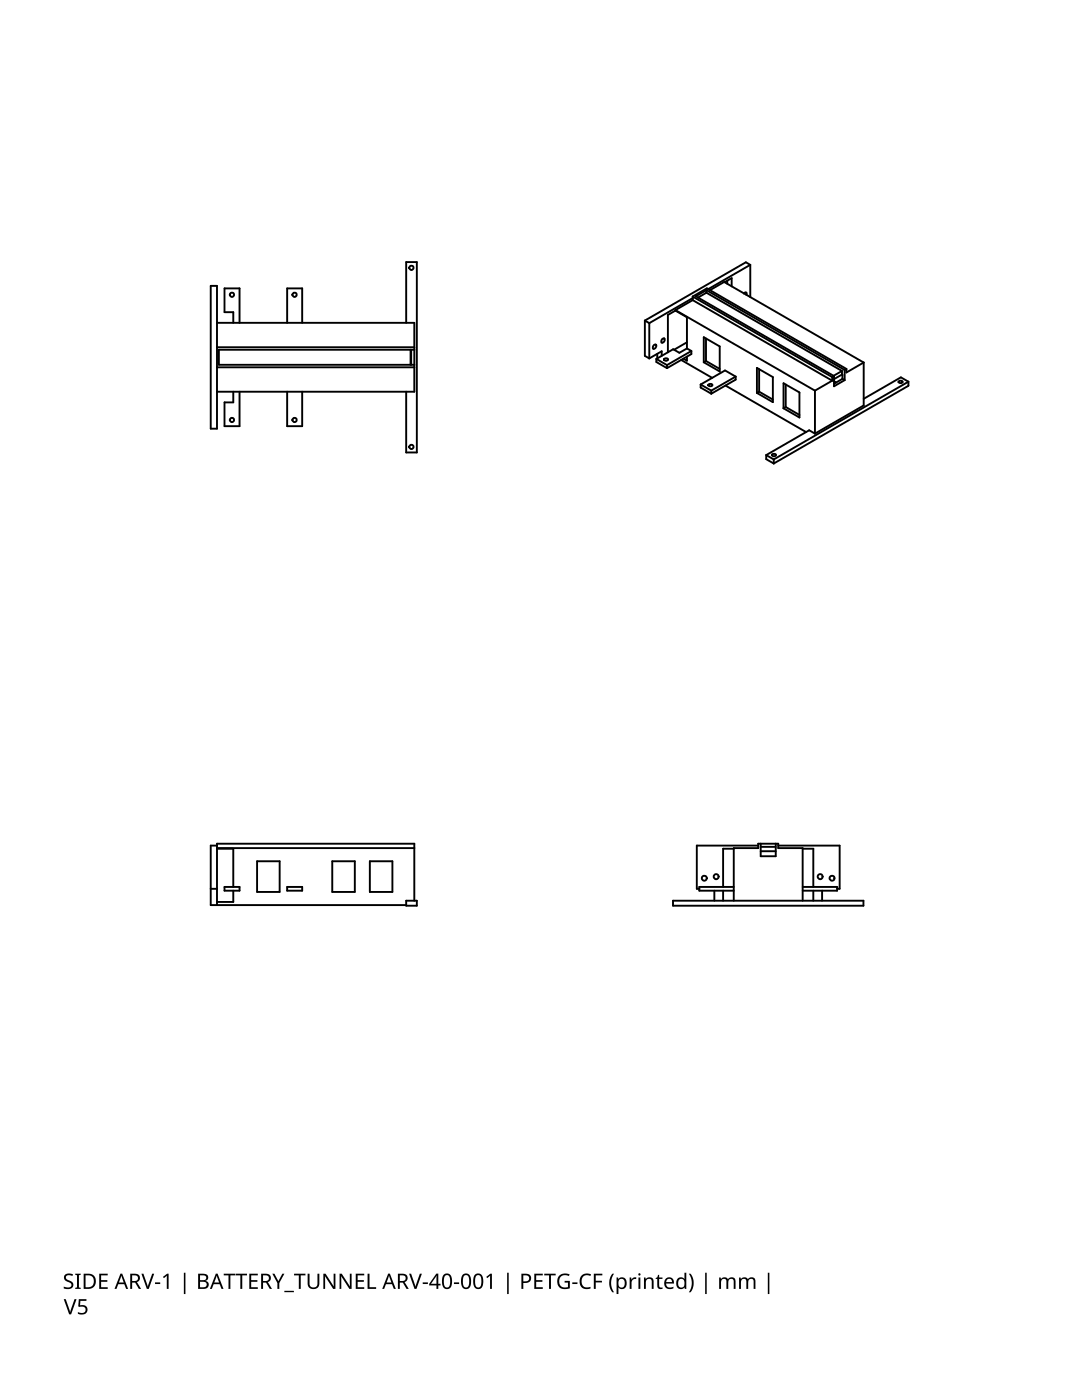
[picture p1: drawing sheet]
<svg xmlns="http://www.w3.org/2000/svg" width="216mm" height="279mm" viewBox="0 0 216 279" stroke-linecap="round" stroke-linejoin="round" font-family="sans-serif">
<g fill="none" stroke="#000" stroke-width=".38">
<path d="M42 57.1h1.3v28.5h-1.3zM138.2 59.5l-8.6 5M138.2 59.2l2.8-1.6 27.9 16M138.2 59.9l27.9 16.1M138.2 59.2l27.9 16.1M138.2 59.9l-3.4 2M138.2 59.2v.7M141 57.9v.5M141 57.9l-2.2 1.2 27.6 16M141 58.4l27 15.6M141 58.4l-1.7 1M141 57.9l27.5 15.9"/>
<path d="M141.7 57.9l2.8-1.6 27.8 16M144.6 56.3l1.4-.8v1.6M145.1 56v.6M148.4 58.6l.5-.2v.4M149.7 52.9v6.4M149.7 52.9l-.9-.6-20.1 11.7M149.7 52.9l-8.4 4.8M43.3 64.4h39.4v13.8h-39.4M43.3 69.3h39.4M47.8 64.4v-6.8h-3v4.7h1.7v2.1M47.8 78.2v6.9h-3v-4.8h1.7v-2.1M57.3 64.4v-6.8h3v6.8"/>
<path d="M57.3 78.2v6.9h3v-6.9M81 64.4v-12.1h2.2v38h-2.2v-12.1M81.9 69.8v3M82 69.8v3M82.7 69.8h-39v3h39M82.7 73.3h-39.4M128.7 64v7l.9 .5M128.7 64l.9 .5M129.6 64.5v7M130.5 68.8h.4a.57 .57 0 0 1-.6 .8 .61 .61 0 0 1 .2-.8zM131 71.6l2.1 1.3M131 71.6v.6l2.1 1.3"/>
<path d="M131.1 70.6v.9M132 71v-.9l-2.4 1.4M132.2 67.6h.3a.57 .57 0 0 1-.5 .8 .59 .59 0 0 1 .2-.8zM132.5 71.6l.2-.1a.43 .43 0 0 1 .6 .3l-.4 .2-.4-.1zM133.1 72.9v.6M134.8 62l-1.5 .9v7.4M134.8 61.9v.1M134.8 62l2.3 1.3v6.2M134.8 61.9l27.8 16.1M135.9 71.8l6.2 3.6M137.1 69.5l-1.5 .9-1.3-.7-3.3 1.9M137.1 69.5l.9 .6"/>
<path d="M137.1 68.3l-2.6 1.5M137.1 71.2v.8l-.7-.4M138 70.1v.6l-4.9 2.8M138 70.1l-4.9 2.8M139.8 76.7l2.1 1.3M139.8 76.7v.7l2.1 1.2M140.4 67.3l3.2 1.8v5l-3.2-1.8zM140.9 72l2.7 1.6M140.9 67.6v4.4M140.9 72l-.5 .3M141.4 76.7l.1-.1a.43 .43 0 0 1 .7 .3l-.2 .2h-.5l-.2-.2zM141.9 78v.6"/>
<path d="M144.8 76.9l16 9.3M146.8 75.2v.6l-4.9 2.8M146.8 75.2l-2.1-1.3-4.9 2.8M146.8 75.2l-4.9 2.8M151 73.4l3.2 1.9v5l-3.2-1.9zM151.5 78.2l2.7 1.5M151.5 73.7v4.5M151.5 78.2l-.5 .2M156.3 76.5l3.2 1.8v5l-3.2-1.8zM156.8 76.7v4.5M162.6 78v8.5M166.1 76l-3.5 2"/>
<path d="M166.1 75.3v.7M166.4 76.1l.5 .2M166.4 75.1v2l2.1-1.2M166.4 75.1l-.3 .2M168 74l-1.7 1M168 74v.7M168 74.7l-1.6 1M168 74.7l.1 .9M168.1 75.6l.4 .3M168.1 75.6l-1.7 1M168.5 73.8v2.1M168.9 73.6l-.4 .2"/>
<path d="M172.3 72.3v8.6l-9.7 5.6M172.3 72.3l-3.4 2v-.7M179.3 76.1l.2-.1a.44 .44 0 0 1 .6 .2l-.2 .2h-.4l-.2-.2zM181.3 76.2l-1.5-.9-7.5 4.3M181.3 76.2l-26.9 15.5M181.3 76.2v.8l-26.9 15.5M152.9 90.8v.8l1.5 .9M152.9 90.8l1.5 .9M154.1 90.7h.7a.37 .37 0 0 1-.4 .4 .37 .37 0 0 1-.3-.4zM154.4 91.7v.8M156.8 81.2l-.5 .3M156.8 81.2l2.7 1.6"/>
<path d="M162.6 86.5l-1.1-.6-8.6 4.9M42 177.4h1.3M43.3 169.4h3.2v7.6M43.3 169.3h39.4M43.3 168.8h-1.3v11.8h39M44.8 177h3v.8h-3zM46.5 177.8v2.2h-3.2M51.3 171.9h4.5v6.1h-4.5zM57.3 177h3v.8h-3zM66.3 171.9h4.5v6.1h-4.5zM73.8 171.9h4.5v6.1h-4.5zM81 179.8h2.2v1h-2.2z"/>
<path d="M82.7 179.8v-11.4h-39.4v12.2M134.3 179.8h38v1h-38zM142.5 177.8v2M144.3 177.8v2M146.4 169.4h-2.1v7.6M146.4 177h-6.9v.8h6.9M146.4 179.8v-10.5h4.9v-.9h4v.9h4.9v10.5M151.3 168.8h-12.3v8.6h.5M151.8 168.4v2.5h3v-2.5M151.8 169h3M151.8 169.9h3M155.3 168.8h12.2v8.6h-.5"/>
<path d="M160.2 169.4h2.1v7.6M160.2 177h6.8v.8h-6.8M162.3 177.8v2M164 177.8v2"/>
<circle cx="46.3" cy="58.8" r=".43"/>
<circle cx="58.8" cy="58.8" r=".43"/>
<circle cx="82.1" cy="53.4" r=".43"/>
<circle cx="46.3" cy="83.8" r=".43"/>
<circle cx="58.8" cy="83.8" r=".43"/>
<circle cx="82.1" cy="89.2" r=".43"/>
<circle cx="140.5" cy="175.3" r=".49"/>
<circle cx="142.9" cy="175" r=".5"/>
<circle cx="163.6" cy="175" r=".49"/>
<circle cx="166" cy="175.3" r=".48"/>
</g>
<g fill="#000">
<path d="M12.7 259.3h.4l.9 2.6 .9-2.6h.4l-1.1 3h-.4zM12.9 254.5a1.44 1.44 0 0 1 1.7-.2l-.2 .3h-.1a.64 .64 0 0 0-.8-.1 .64 .64 0 0 0-.3 .6l.5 .4a.93 .93 0 0 1 .9 1.1 .93 .93 0 0 1-1.3 .7l-.6-.2v-.3a1.08 1.08 0 0 0 1.5-.2 1.08 1.08 0 0 0-1-.9 .8 .8 0 0 1-.3-1.2zM15 254.2h1.1v.2l-.4 .1v2.4l.4 .1v.2h-1.1v-.2l.4-.1v-2.4l-.4-.1zM19.8 254.2h1.7v.3h-1.3v1h1.2v.3h-1.2v1.1h1.3v.3h-1.7zM28.2 254.2h.4l.9 2.6 .9-2.6h.4l-1.1 3h-.4zM30.9 255.9h1.1v.4h-1.1zM32.5 254.8l.8-.6h.3v3h-.3v-2.6l-.6 .5zM44.6 254.2h2.3v.3h-.9v2.7h-.4v-2.7h-1zM47 254.2h2.3v.3h-1v2.7h-.3v-2.7h-1zM49.7 254.2h1.7v.3h-1.3v1h1.3v.3h-1.3v1.1h1.3v.3h-1.7zM54.3 254.2h.5l.7 1.5 .8-1.5h.4l-1 1.9v1.1h-.3v-1.1zM56.7 257.6h1.9v.3h-1.9z"/>
<path d="M58.7 254.2h2.3v.3h-1v2.7h-.4v-2.7h-.9zM61.4 254.2h.4v2a.79 .79 0 0 0 .8 .7 .79 .79 0 0 0 .7-.7v-2h.4v2a1.17 1.17 0 0 1-1.2 1.1 1.17 1.17 0 0 1-1.1-1.1zM64.5 254.2h.5l1.6 2.5v-2.5h.3v3h-.4l-1.6-2.5v2.5h-.4zM67.8 254.2h.4l1.6 2.5v-2.5h.4v3h-.5l-1.6-2.5v2.5h-.3zM71 254.2h1.7v.3h-1.3v1h1.2v.3h-1.2v1.1h1.3v.3h-1.7zM73.3 254.2h.4v2.7h1.4v.3h-1.8zM81.6 254.2h.4l.9 2.6 .9-2.6h.4l-1.1 3h-.4zM84.4 255.9h1v.4h-1zM90.6 255.9h1v.4h-1zM97 254.8l.8-.6h.4v3h-.4v-2.6l-.6 .5zM106.6 254.2h1.7v.3h-1.3v1h1.2v.3h-1.2v1.1h1.3v.3h-1.7zM108.6 254.2h2.3v.3h-1v2.7h-.3v-2.7h-1z"/>
<path d="M111.6 254.6a1.94 1.94 0 0 1 2.1-.3l-.2 .4a1.25 1.25 0 0 0-1.9 .9 1.25 1.25 0 0 0 1.7 1.3v-.9h-.6v-.4h1v1.5l-.2 .1a1.62 1.62 0 0 1-2.1-.5 1.62 1.62 0 0 1 .2-2.1zM114.2 255.9h1v.4h-1zM116 254.6a1.69 1.69 0 0 1 1.9-.3l-.1 .4-.8-.2a1.24 1.24 0 0 0-.9 1.6 1.24 1.24 0 0 0 1.7 .7v.3a1.56 1.56 0 0 1-1.9-.3 1.56 1.56 0 0 1-.1-1.9zM118.5 254.2h1.7v.3h-1.3v1.1h1.2v.3h-1.2v1.3h-.4zM122.2 254.2h.3a3.2 3.2 0 0 0 0 3.7 .85 .85 0 0 1-.8-.8 3.1 3.1 0 0 1 .5-2.9zM125.6 255h.3l.1 .4 .4-.4 .6-.1-.1 .4h-.4a.73 .73 0 0 0-.5 .7v1.2h-.4zM128.5 255h.3l.1 .3a.87 .87 0 0 1 .9-.3 .87 .87 0 0 1 .6 .7v1.5h-.4v-1.4a.61 .61 0 0 0-.7-.6 .61 .61 0 0 0-.4 .8v1.2h-.4zM131.3 254.4h.2v.6h.7v.2h-.7v1.4l.2 .3h.5v.3a.69 .69 0 0 1-1-.6v-1.4h-.4v-.1l.4-.2zM137.4 254.2a.86 .86 0 0 1 .9 .8l.1 1.1a2.79 2.79 0 0 1-.6 1.8h-.4a3.2 3.2 0 0 0 0-3.7zM143.5 255h.3l.1 .3a.86 .86 0 0 1 1.4 0 .81 .81 0 0 1 .9-.4 .81 .81 0 0 1 .6 .8v1.5h-.4v-1.4a.56 .56 0 0 0-.7-.6 .56 .56 0 0 0-.4 .8v1.2h-.4v-1.4a.57 .57 0 0 0-.7-.6 .57 .57 0 0 0-.3 .8v1.2h-.4zM147.5 255h.3v.3a.86 .86 0 0 1 1.4 0 .81 .81 0 0 1 1-.4 .81 .81 0 0 1 .5 .8v1.5h-.3v-1.4a.56 .56 0 0 0-.7-.6 .56 .56 0 0 0-.4 .8v1.2h-.4v-1.4a.57 .57 0 0 0-.7-.6 .57 .57 0 0 0-.4 .8v1.2h-.3zM15.7 259.3h1.5v.3h-1.2v.9a1.02 1.02 0 0 1 1.5 .8 1.02 1.02 0 0 1-1.4 1l-.6-.1v-.4a.88 .88 0 0 0 1 .3 .88 .88 0 0 0 .6-.9 .85 .85 0 0 0-1.3-.4l-.2-.1z"/>
<path d="M16.7 254.2h.9a1.36 1.36 0 0 1 1.5 1.5 1.41 1.41 0 0 1-1.6 1.5h-.8zM17.1 254.5v2.4h.4a1.08 1.08 0 0 0 1.2-1.2 1.03 1.03 0 0 0-1.1-1.2z"/>
<path d="M24 254.2h.4l1.2 3h-.4l-.4-.9h-1.2l-.4 .9h-.3zM24.2 254.6l-.5 1.4h1z"/>
<path d="M26 254.2h.8a.87 .87 0 0 1 1.1 .6 .87 .87 0 0 1-.6 1.1l.9 1.3h-.5l-.7-1.2h-.6v1.2h-.4zM26.4 254.5v1.2h.4a.58 .58 0 0 0 .7-.6 .58 .58 0 0 0-.7-.6z"/>
<path d="M39.5 254.2h.9a.81 .81 0 0 1 1 .2 .81 .81 0 0 1 0 1l-.4 .2a.83 .83 0 0 1 .7 1 .83 .83 0 0 1-1.1 .6h-1.1zM39.9 255.8v1.1h.6a.57 .57 0 0 0 .7-.6 .57 .57 0 0 0-.7-.5zM39.9 254.5v1h.6a.52 .52 0 0 0 .7-.5 .52 .52 0 0 0-.8-.5z"/>
<path d="M43.1 254.2h.3l1.2 3h-.4l-.4-.9h-1.2l-.3 .9h-.4zM43.2 254.6l-.4 1.4h.9z"/>
<path d="M52.1 254.2h.8a.87 .87 0 0 1 1.1 .6 .87 .87 0 0 1-.6 1.1l.9 1.3h-.5l-.7-1.2h-.6v1.2h-.4zM52.5 254.5v1.2h.4a.58 .58 0 0 0 .8-.6 .58 .58 0 0 0-.8-.6z"/>
<path d="M77.5 254.2h.3l1.2 3h-.4l-.4-.9h-1.2l-.3 .9h-.4zM77.6 254.6l-.5 1.4h1z"/>
<path d="M79.4 254.2h.8a.87 .87 0 0 1 1.1 .6 .87 .87 0 0 1-.6 1.1l.9 1.3h-.5l-.7-1.2h-.6v1.2h-.4zM79.8 254.5v1.2h.4a.58 .58 0 0 0 .7-.6 .58 .58 0 0 0-.7-.6z"/>
<path d="M87.1 254.2h.4v2h.4v.3h-.4v.7h-.4v-.7h-1.5v-.3zM87.1 254.6l-1.1 1.6h1.1z"/>
<path d="M88.6 254.4a1.05 1.05 0 0 1 1.2 0 1.05 1.05 0 0 1 .4 1.1v.2a1.18 1.18 0 0 1-1.1 1.6 1.37 1.37 0 0 1-.9-1.8l.1-.6zM88.8 254.6l-.2 .5v1.2a.6 .6 0 0 0 .6 .7 .6 .6 0 0 0 .6-.7 1.66 1.66 0 0 0-.5-1.8z"/>
<path d="M92.4 254.4a1.05 1.05 0 0 1 1.2 0 1.05 1.05 0 0 1 .4 1.1v.2a1.18 1.18 0 0 1-1.1 1.6 1.37 1.37 0 0 1-.9-1.8l.1-.7zM92.6 254.6l-.2 .5v1.2a.6 .6 0 0 0 .6 .7 .6 .6 0 0 0 .6-.7 1.66 1.66 0 0 0-.5-1.8z"/>
<path d="M94.8 254.4a1.05 1.05 0 0 1 1.2 0 1.05 1.05 0 0 1 .4 1.1v.2a1.18 1.18 0 0 1-1.1 1.6 1.37 1.37 0 0 1-.9-1.8l.2-.7zM95 254.6l-.2 .5v1.2a.6 .6 0 0 0 .6 .7 .6 .6 0 0 0 .6-.7 1.66 1.66 0 0 0-.4-1.8z"/>
<path d="M104 254.2h.8a.95 .95 0 0 1 1.2 1 .95 .95 0 0 1-1.2 .8h-.4v1.2h-.4zM104.4 254.5v1.2a.82 .82 0 0 0 1.2-.6 .61 .61 0 0 0-.8-.6z"/>
<path d="M123 255h.3l.1 .3a.95 .95 0 0 1 1.1-.3 .95 .95 0 0 1 .5 1.1 .97 .97 0 0 1-.5 1.1 .97 .97 0 0 1-1.1-.3v1.4h-.4zM123.6 255.4l-.2 .4a.73 .73 0 0 0 .1 .9 .73 .73 0 0 0 .9 .1 .91 .91 0 0 0 .3-.9 .91 .91 0 0 0-.8-.7z"/>
<path d="M132.8 255.2a.98 .98 0 0 1 1.2-.2 .98 .98 0 0 1 .5 1.2h-1.6a.87 .87 0 0 0 .5 .8 .87 .87 0 0 0 1-.2v.3a1.24 1.24 0 0 1-1.7-.2 1.24 1.24 0 0 1 .1-1.7zM133.1 255.4l-.2 .5h1.2a.57 .57 0 0 0-.3-.6 .57 .57 0 0 0-.7 .1z"/>
<path d="M135.3 255.1a.95 .95 0 0 1 1.3 .1v-1.2h.3v3.2h-.3v-.3a.95 .95 0 0 1-1.2 .3 .95 .95 0 0 1-.5-1.1l.1-.5zM135.6 255.3a.91 .91 0 0 0-.3 1 .91 .91 0 0 0 .8 .7 .99 .99 0 0 0 0-1.8z"/>
<circle cx="127.6" cy="254.3" r=".23"/>
</g>
<path d="M36.8 254v4.3M101.3 254v4.3M140.9 254v4.3M153.4 254v4.3" fill="none" stroke="#000" stroke-width=".31"/>
<path d="M127.6 255v2.2" fill="none" stroke="#000" stroke-width=".37"/>
</svg>
